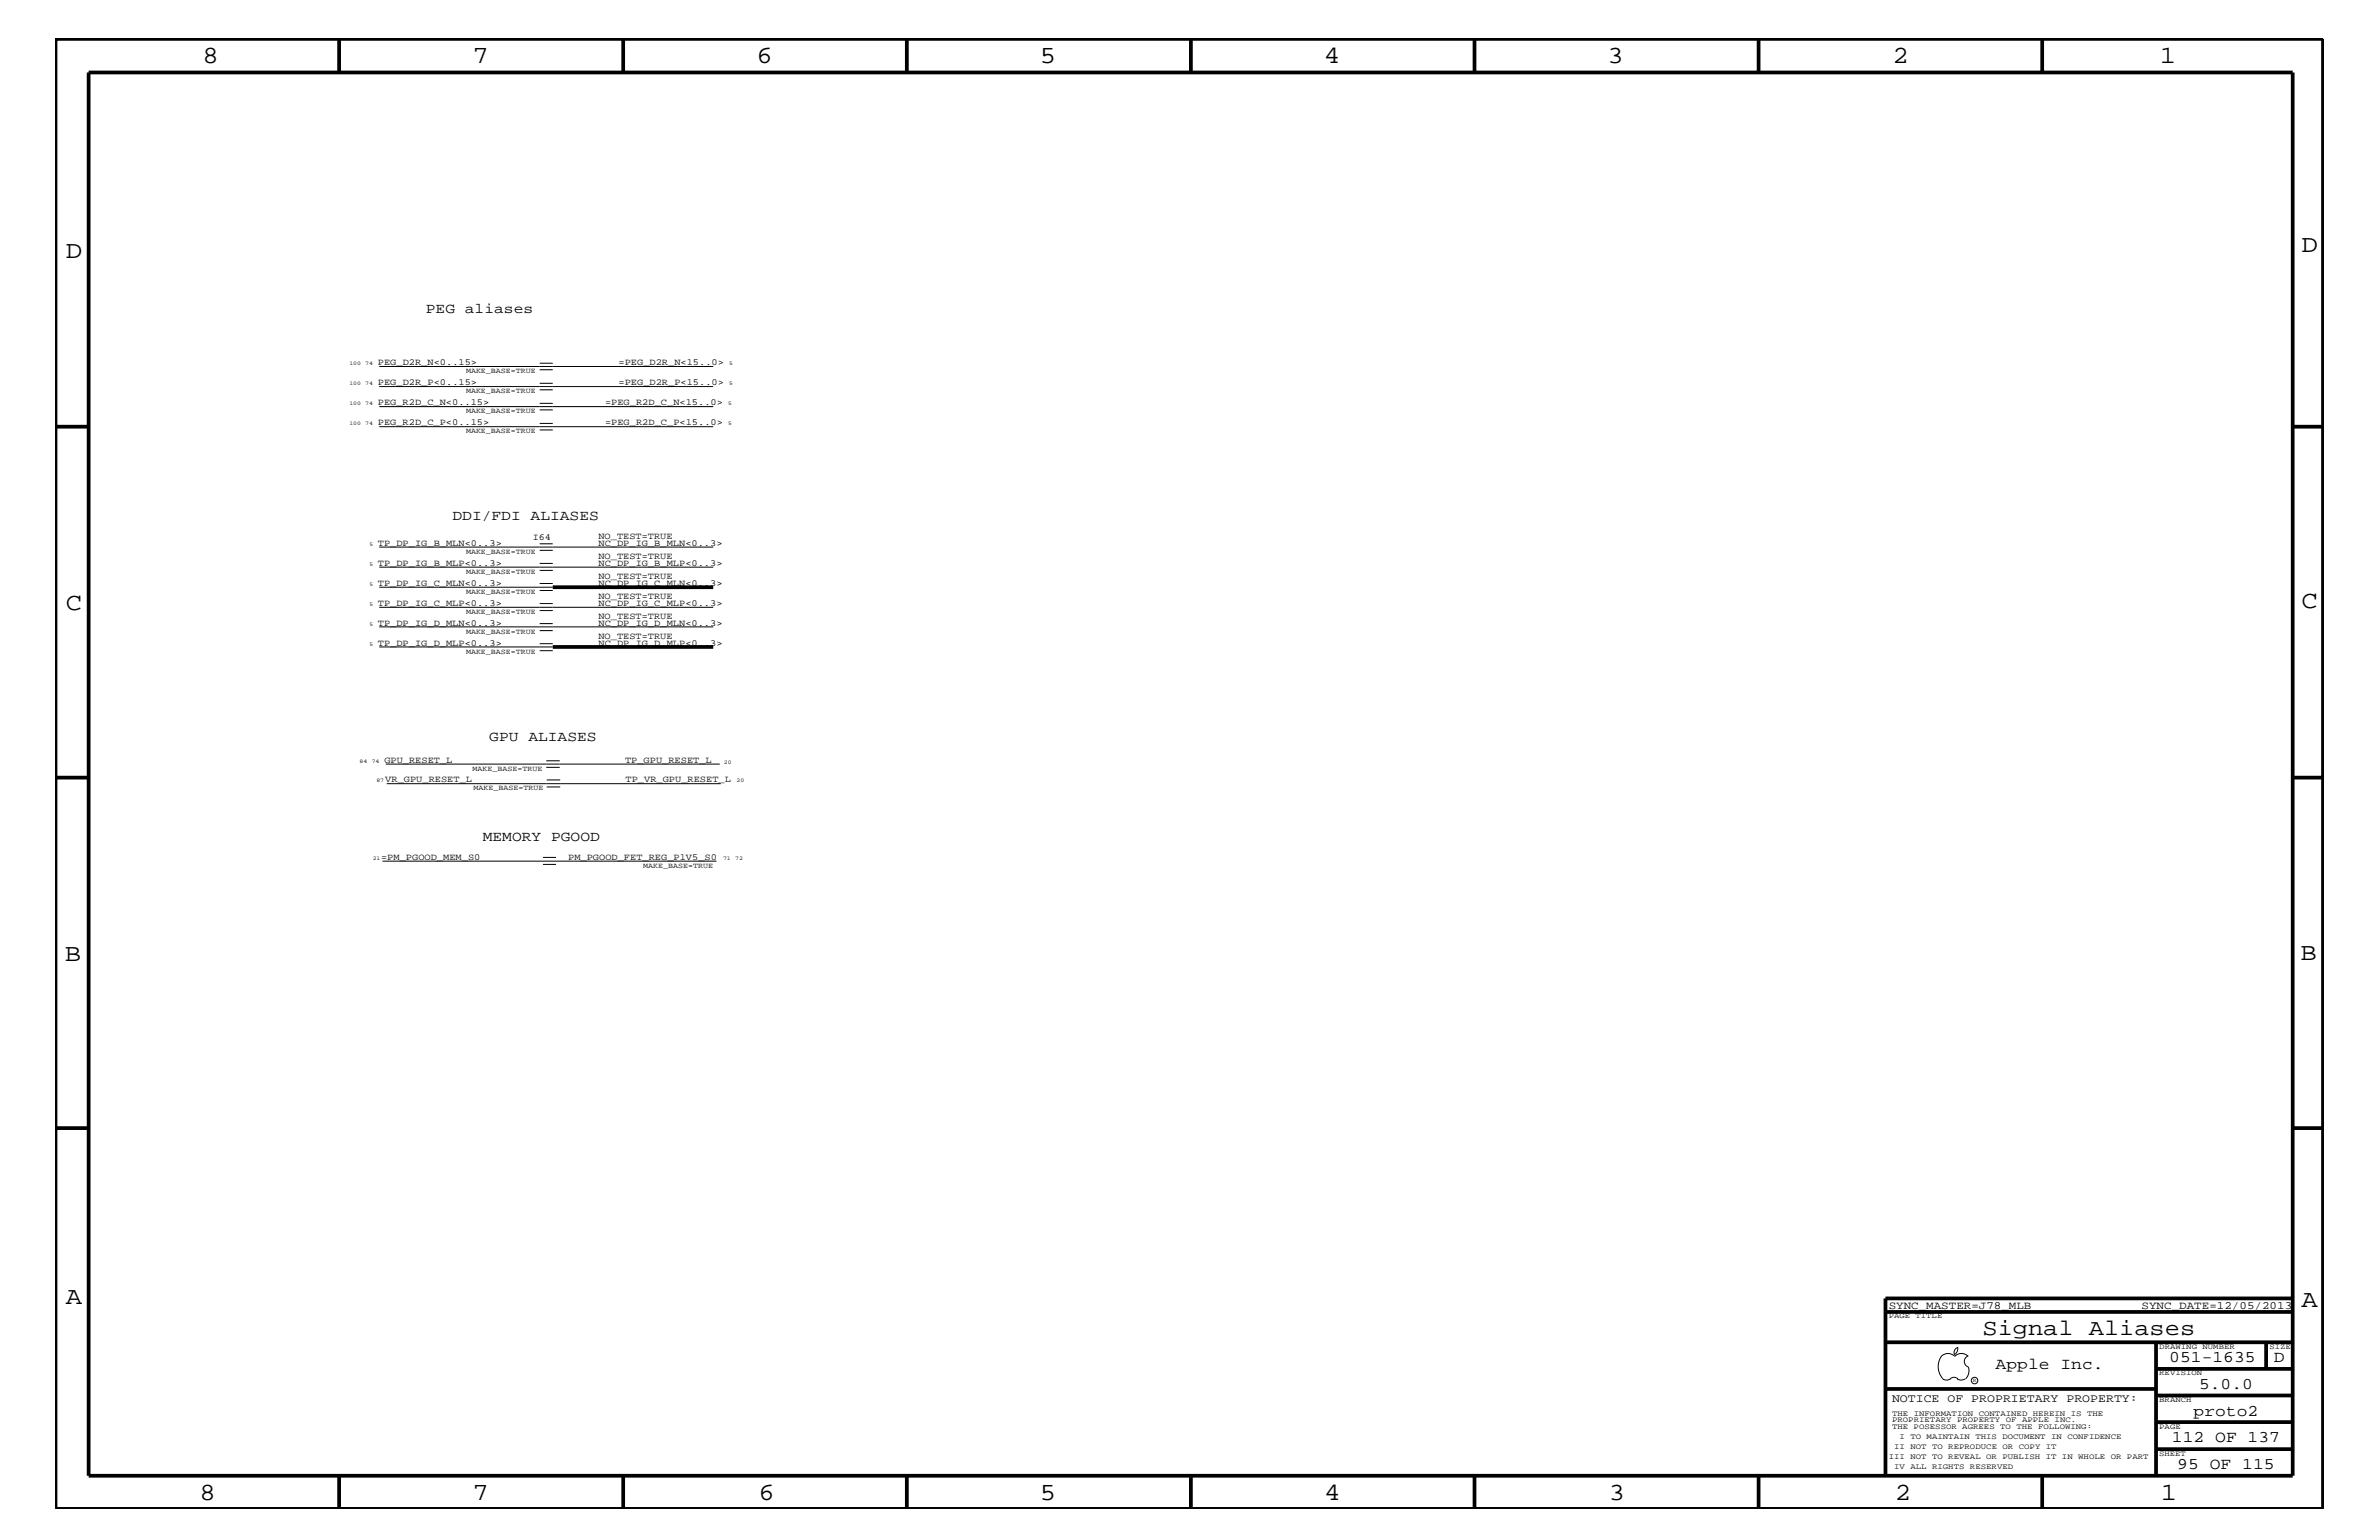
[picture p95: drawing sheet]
<svg xmlns="http://www.w3.org/2000/svg" width="432mm" height="279mm" viewBox="0 0 432 279" stroke-linecap="round" stroke-linejoin="round" font-family="sans-serif">
<defs><g id="words">
<g font-size="4.5">
<text x="36.7" y="11.5">8</text>
<text x="85.8" y="11.5">7</text>
<text x="137.3" y="11.5">6</text>
<text x="188.7" y="11.5">5</text>
<text x="240.3" y="11.5">4</text>
<text x="291.8" y="11.5">3</text>
<text x="343.5" y="11.5">2</text>
<text x="392" y="11.5">1</text>
<text x="11.9" y="46.8">D</text>
<text x="417.7" y="45.7">D</text>
<text x="11.9" y="110.6">C</text>
<text x="417.7" y="110.3">C</text>
<text x="11.8" y="174.3">B</text>
<text x="417.6" y="174.2">B</text>
<text x="11.9" y="236.7">A</text>
<text x="417.7" y="237.1">A</text>
<text x="36.2" y="272.1">8</text>
<text x="85.8" y="272.1">7</text>
<text x="137.7" y="272.1">6</text>
<text x="188.7" y="272.1">5</text>
<text x="240.4" y="272.1">4</text>
<text x="292" y="272.1">3</text>
<text x="343.9" y="272.1">2</text>
<text x="392.2" y="272.1">1</text>
</g>
<text font-size="4.1" x="359.8" y="242.3">Signal Aliases</text>
<g font-size="3">
<text x="362.2" y="248.4">Apple Inc.</text>
<text x="393.7" y="247.1">051-1635</text>
<text x="399.2" y="252">5.0.0</text>
<text x="412.7" y="247.1">D</text>
<text x="398.1" y="256.8">proto2</text>
<text x="394.2" y="261.6">112 OF 137</text>
<text x="395.2" y="266.6">95 OF 115</text>
</g>
<g font-size="2.6">
<text x="77.3" y="56.8">PEG aliases</text>
<text x="82.1" y="94.3">DDI/FDI ALIASES</text>
<text x="88.8" y="134.4">GPU ALIASES</text>
<text x="87.6" y="152.6">MEMORY PGOOD</text>
</g>
<text font-size="2.1" x="343.4" y="254.4">NOTICE OF PROPRIETARY PROPERTY:</text>
<g font-size="2">
<text x="342.8" y="237.4">SYNC_MASTER=J78_MLB</text>
<text x="388.7" y="237.4">SYNC_DATE=12/05/2013</text>
</g>
<g font-size="1.7">
<text x="68.6" y="69.9">PEG_D2R_P&lt;0..15&gt;</text>
<text x="68.6" y="66.2">PEG_D2R_N&lt;0..15&gt;</text>
<text x="112.3" y="66.2">=PEG_D2R_N&lt;15..0&gt;</text>
<text x="112.3" y="69.9">=PEG_D2R_P&lt;15..0&gt;</text>
<text x="68.6" y="73.5">PEG_R2D_C_N&lt;0..15&gt;</text>
<text x="68.6" y="77.2">PEG_R2D_C_P&lt;0..15&gt;</text>
<text x="109.8" y="73.5">=PEG_R2D_C_N&lt;15..0&gt;</text>
<text x="109.8" y="77.2">=PEG_R2D_C_P&lt;15..0&gt;</text>
<text x="68.6" y="99">TP_DP_IG_B_MLN&lt;0..3&gt;</text>
<text x="96.7" y="98">I64</text>
<text x="108.6" y="101.4">NO_TEST=TRUE</text>
<text x="108.6" y="97.7">NO_TEST=TRUE</text>
<text x="108.6" y="99">NC_DP_IG_B_MLN&lt;0..3&gt;</text>
<text x="68.6" y="106.3">TP_DP_IG_C_MLN&lt;0..3&gt;</text>
<text x="68.6" y="102.6">TP_DP_IG_B_MLP&lt;0..3&gt;</text>
<text x="108.6" y="102.6">NC_DP_IG_B_MLP&lt;0..3&gt;</text>
<text x="108.6" y="105">NO_TEST=TRUE</text>
<text x="108.6" y="106.3">NC_DP_IG_C_MLN&lt;0..3&gt;</text>
<text x="68.6" y="113.6">TP_DP_IG_D_MLN&lt;0..3&gt;</text>
<text x="68.6" y="109.9">TP_DP_IG_C_MLP&lt;0..3&gt;</text>
<text x="108.6" y="108.7">NO_TEST=TRUE</text>
<text x="108.6" y="109.9">NC_DP_IG_C_MLP&lt;0..3&gt;</text>
<text x="108.6" y="112.3">NO_TEST=TRUE</text>
<text x="108.6" y="113.6">NC_DP_IG_D_MLN&lt;0..3&gt;</text>
<text x="68.6" y="117.2">TP_DP_IG_D_MLP&lt;0..3&gt;</text>
<text x="108.6" y="115.9">NO_TEST=TRUE</text>
<text x="108.6" y="117.2">NC_DP_IG_D_MLP&lt;0..3&gt;</text>
<text x="69.8" y="138.4">GPU_RESET_L</text>
<text x="69.9" y="141.9">VR_GPU_RESET_L</text>
<text x="113.5" y="138.4">TP_GPU_RESET_L</text>
<text x="113.5" y="141.9">TP_VR_GPU_RESET_L</text>
<text x="69.2" y="156">=PM_PGOOD_MEM_S0</text>
<text x="103.1" y="156">PM_PGOOD_FET_REG_P1V5_S0</text>
</g>
<g font-size="1.4">
<text x="84.6" y="71.3">MAKE_BASE=TRUE</text>
<text x="84.6" y="67.7">MAKE_BASE=TRUE</text>
<text x="84.6" y="75">MAKE_BASE=TRUE</text>
<text x="84.6" y="78.6">MAKE_BASE=TRUE</text>
<text x="84.6" y="100.4">MAKE_BASE=TRUE</text>
<text x="84.6" y="107.7">MAKE_BASE=TRUE</text>
<text x="84.6" y="104.1">MAKE_BASE=TRUE</text>
<text x="84.6" y="111.4">MAKE_BASE=TRUE</text>
<text x="84.6" y="115">MAKE_BASE=TRUE</text>
<text x="84.6" y="118.6">MAKE_BASE=TRUE</text>
<text x="85.8" y="139.8">MAKE_BASE=TRUE</text>
<text x="85.9" y="143.4">MAKE_BASE=TRUE</text>
<text x="116.8" y="157.4">MAKE_BASE=TRUE</text>
<text x="342.8" y="239.2">PAGE TITLE</text>
<text x="391.9" y="244.7">DRAWING NUMBER</text>
<text x="411.9" y="244.7">SIZE</text>
<text x="391.9" y="249.5">REVISION</text>
<text x="343.4" y="256.8">THE INFORMATION CONTAINED HEREIN IS THE</text>
<text x="391.9" y="254.4">BRANCH</text>
<text x="343.4" y="258">PROPRIETARY PROPERTY OF APPLE INC.</text>
<text x="343.4" y="259.3">THE POSESSOR AGREES TO THE FOLLOWING:</text>
<text x="343.8" y="262.9">II NOT TO REPRODUCE OR COPY IT</text>
<text x="344.8" y="261.1">I TO MAINTAIN THIS DOCUMENT IN CONFIDENCE</text>
<text x="391.9" y="259.3">PAGE</text>
<text x="342.8" y="264.7">III NOT TO REVEAL OR PUBLISH IT IN WHOLE OR PART</text>
<text x="343.8" y="266.6">IV ALL RIGHTS RESERVED</text>
<text x="391.9" y="264.1">SHEET</text>
</g>
<g font-size="1">
<text x="63.4" y="69.9">100</text>
<text x="63.4" y="66.2">100</text>
<text x="66.3" y="69.9">74</text>
<text x="66.3" y="66.2">74</text>
<text x="132.3" y="66.2">5</text>
<text x="132.3" y="69.9">5</text>
<text x="63.4" y="73.5">100</text>
<text x="63.4" y="77.2">100</text>
<text x="66.3" y="73.5">74</text>
<text x="66.3" y="77.2">74</text>
<text x="132.2" y="73.5">5</text>
<text x="132.2" y="77.2">5</text>
<text x="67.1" y="99">5</text>
<text x="67.1" y="102.6">5</text>
<text x="67.1" y="106.3">5</text>
<text x="67.1" y="113.6">5</text>
<text x="67.1" y="109.9">5</text>
<text x="67.1" y="117.2">5</text>
<text x="65.3" y="138.4">84</text>
<text x="67.5" y="138.4">74</text>
<text x="68.3" y="141.9">87</text>
<text x="131.4" y="138.6">20</text>
<text x="133.7" y="141.9">20</text>
<text x="67.6" y="156">21</text>
<text x="131.2" y="156">71</text>
<text x="133.4" y="156">72</text>
<text x="358.1" y="250.7">R</text>
</g>
</g></defs>
<g fill="none" stroke="#000" stroke-width=".18">
<path d="M68.8 66.5h60.7M68.8 73.8h60.7M68.8 70.1h60.7M68.8 77.4h60.7M98 67.1h2.3M98 65.9h2.3M98 74.4h2.3M98 73.2h2.3M98 70.7h2.3M98 69.5h2.3M98 78h2.3M98 76.8h2.3"/>
<path d="M68.8 99.3h60.7M98 99.9h2.3M98 98.7h2.3M68.8 102.9h60.7M68.8 110.2h60.7M68.8 106.5h31.5M68.8 117.4h31.5M68.8 113.7h60.7M98 103.5h2.3M98 102.2h2.3M98 110.8h2.3M98 109.5h2.3"/>
<path d="M98 107.1h2.3M98 105.9h2.3M98 118.1h2.3M98 116.8h2.3M98 114.4h2.3M98 113.1h2.3M70 138.6h60.6M99.1 139.2h2.5M99.1 138h2.5M69.4 156.2h60.6M70.2 142.2h60.6M98.6 156.8h2.3"/>
<path d="M98.6 155.6h2.3M99.2 142.8h2.5M99.2 141.5h2.5M352.3 246.1a1.72 1.72 0 0 1 2.5 0 1.69 1.69 0 0 1 2.4 0M352.4 246a3.2 3.2 0 0 0 .4 4.3l.8 .1 .4-.2M354 250.2l.7-.3 .7 .3M355.2 250.2l.7 .2 .7-.2M355.3 244.4v.3a1.18 1.18 0 0 1-.6 1.1M355.4 244.4a.99 .99 0 0 0-.6 1.4M357.2 246a1.04 1.04 0 0 0-.7 1 1.04 1.04 0 0 0 .7 1M357.3 248l.1 .7a2.11 2.11 0 0 1-.6 1.5"/>
<circle cx="358.4" cy="250.5" r=".59"/>
</g>
<g fill="none" stroke="#000" stroke-width=".68" stroke-linecap="butt">
<path d="M10.1 7.1h411.5v266.7h-411.5zM16.1 13.2h400v254.5h-400zM61.6 7.1v6.1M113.1 7.1v6.1M164.6 7.1v6.1M216.2 7.1v6.1M267.6 7.1v6.1M319.2 7.1v6.1M370.7 7.1v6.1M10.1 77.4h6M416.1 77.4h5.5M100.3 106.5h29.2"/>
<path d="M100.3 117.4h29.2M10.1 141.1h6M416.1 141.1h5.5M10.1 204.7h6M416.1 204.7h5.5M342.2 238h73.9M416.1 235.6h-73.9v32.1M342.2 243.5h73.9M342.2 252h49.1M391.3 248.4h24.8M391.3 243.5v24.2M391.3 258h24.8"/>
<path d="M391.3 253.2h24.8M411.3 243.5v4.9M61.6 267.7v6.1M113.1 267.7v6.1M164.6 267.7v6.1M216.2 268v5.8M267.6 267.7v6.1M319.2 267.7v6.1M370.7 267.7v6.1M391.3 262.9h24.8"/>
</g>
<use href="#words"/>
</svg>
